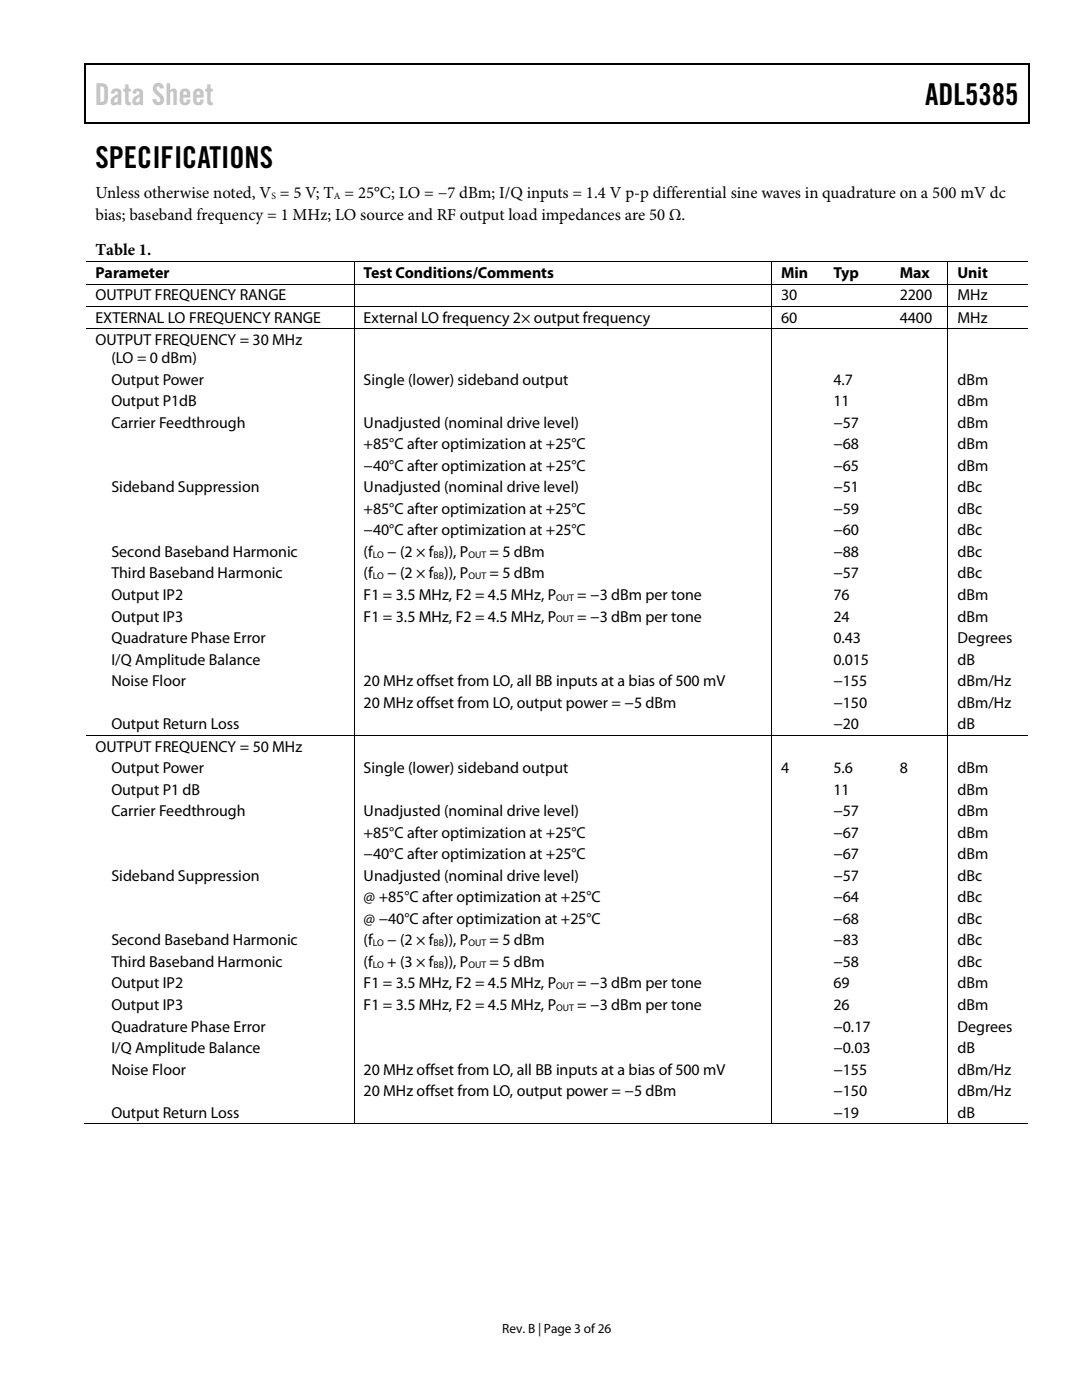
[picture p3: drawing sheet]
<svg xmlns="http://www.w3.org/2000/svg" width="216mm" height="279mm" viewBox="0 0 216 279" stroke-linecap="round" stroke-linejoin="round" font-family="sans-serif">
<defs><g id="words">
<text font-size="6" fill="#c1c1c1" x="18.9" y="20.9">Data Sheet</text>
<g font-size="6">
<text x="184.6" y="20.9">ADL5385</text>
<text x="19" y="33.6">SPECIFICATIONS</text>
</g>
<g font-size="3.3">
<text x="19" y="39.5">Unless otherwise noted, V = 5 V; T = 25°C; LO = −7 dBm; I/Q inputs = 1.4 V p-p differential sine waves in quadrature on a 500 mV dc</text>
<text x="19" y="43.8">bias; baseband frequency = 1 MHz; LO source and RF output load impedances are 50 Ω.</text>
<text x="19" y="50.9">Table 1.</text>
</g>
<g font-size="3.2">
<text x="19" y="55.5">Parameter</text>
<text x="19" y="59.9">OUTPUT FREQUENCY RANGE</text>
<text x="72.6" y="55.5">Test Conditions/Comments</text>
<text x="155.9" y="55.5">Min</text>
<text x="155.9" y="59.9">30</text>
<text x="166.3" y="55.5">Typ</text>
<text x="179.5" y="55.5">Max</text>
<text x="179.5" y="59.9">2200</text>
<text x="191" y="55.5">Unit</text>
<text x="191.1" y="59.9">MHz</text>
<text x="19" y="64.4">EXTERNAL LO FREQUENCY RANGE</text>
<text x="72.6" y="64.4">External LO frequency 2× output frequency</text>
<text x="155.9" y="64.4">60</text>
<text x="179.5" y="64.4">4400</text>
<text x="191" y="64.4">MHz</text>
<text x="19" y="68.9">OUTPUT FREQUENCY = 30 MHz</text>
<text x="22.2" y="72.5">(LO = 0 dBm)</text>
<text x="22.2" y="76.8">Output Power</text>
<text x="72.6" y="76.8">Single (lower) sideband output</text>
<text x="166.3" y="76.8">4.7</text>
<text x="191.1" y="76.8">dBm</text>
<text x="22.2" y="81.1">Output P1dB</text>
<text x="166.3" y="81.1">11</text>
<text x="191.1" y="81.1">dBm</text>
<text x="22.2" y="85.4">Carrier Feedthrough</text>
<text x="72.6" y="89.7">+85°C after optimization at +25°C</text>
<text x="72.6" y="85.4">Unadjusted (nominal drive level)</text>
<text x="166.3" y="89.7">−68</text>
<text x="166.3" y="85.4">−57</text>
<text x="191.1" y="89.7">dBm</text>
<text x="191.1" y="85.4">dBm</text>
<text x="72.6" y="94">−40°C after optimization at +25°C</text>
<text x="166.3" y="94">−65</text>
<text x="191.1" y="94">dBm</text>
<text x="22.2" y="98.3">Sideband Suppression</text>
<text x="72.6" y="98.3">Unadjusted (nominal drive level)</text>
<text x="166.3" y="98.3">−51</text>
<text x="191.1" y="98.3">dBc</text>
<text x="72.6" y="102.6">+85°C after optimization at +25°C</text>
<text x="72.6" y="106.8">−40°C after optimization at +25°C</text>
<text x="166.3" y="102.6">−59</text>
<text x="166.3" y="106.8">−60</text>
<text x="191.1" y="106.8">dBc</text>
<text x="191.1" y="102.6">dBc</text>
<text x="22.2" y="111.2">Second Baseband Harmonic</text>
<text x="72.6" y="111.2">(f</text>
<text x="77.3" y="111.2">− (2 × f )), P</text>
<text x="97.7" y="111.2">= 5 dBm</text>
<text x="166.3" y="111.2">−88</text>
<text x="191.1" y="111.2">dBc</text>
<text x="22.2" y="115.4">Third Baseband Harmonic</text>
<text x="22.2" y="119.8">Output IP2</text>
<text x="72.6" y="115.4">(f</text>
<text x="72.6" y="119.8">F1 = 3.5 MHz, F2 = 4.5 MHz, P</text>
<text x="77.3" y="115.4">− (2 × f )), P</text>
<text x="97.7" y="115.4">= 5 dBm</text>
<text x="115.2" y="119.8">= −3 dBm per tone</text>
<text x="166.3" y="115.4">−57</text>
<text x="166.3" y="119.8">76</text>
<text x="191.1" y="115.4">dBc</text>
<text x="191.1" y="119.8">dBm</text>
<text x="22.2" y="124">Output IP3</text>
<text x="72.6" y="124">F1 = 3.5 MHz, F2 = 4.5 MHz, P</text>
<text x="115.2" y="124">= −3 dBm per tone</text>
<text x="166.3" y="124">24</text>
<text x="191.1" y="124">dBm</text>
<text x="22.2" y="128.4">Quadrature Phase Error</text>
<text x="166.3" y="128.4">0.43</text>
<text x="191.1" y="128.4">Degrees</text>
<text x="22.2" y="132.6">I/Q Amplitude Balance</text>
<text x="22.2" y="136.9">Noise Floor</text>
<text x="72.6" y="136.9">20 MHz offset from LO, all BB inputs at a bias of 500 mV</text>
<text x="166.3" y="136.9">−155</text>
<text x="166.3" y="132.6">0.015</text>
<text x="191" y="132.6">dB</text>
<text x="191" y="136.9">dBm/Hz</text>
<text x="72.6" y="141.2">20 MHz offset from LO, output power = −5 dBm</text>
<text x="166.3" y="141.2">−150</text>
<text x="191" y="141.2">dBm/Hz</text>
<text x="19" y="150">OUTPUT FREQUENCY = 50 MHz</text>
<text x="22.2" y="145.5">Output Return Loss</text>
<text x="166.3" y="145.5">−20</text>
<text x="191.1" y="145.5">dB</text>
<text x="22.2" y="154.3">Output Power</text>
<text x="72.6" y="154.3">Single (lower) sideband output</text>
<text x="155.9" y="154.3">4</text>
<text x="166.3" y="154.3">5.6</text>
<text x="179.5" y="154.3">8</text>
<text x="191.1" y="154.3">dBm</text>
<text x="22.2" y="158.6">Output P1 dB</text>
<text x="166.3" y="158.6">11</text>
<text x="191.1" y="158.6">dBm</text>
<text x="22.2" y="162.9">Carrier Feedthrough</text>
<text x="72.6" y="167.2">+85°C after optimization at +25°C</text>
<text x="72.6" y="162.9">Unadjusted (nominal drive level)</text>
<text x="166.3" y="167.2">−67</text>
<text x="166.3" y="162.9">−57</text>
<text x="191.1" y="167.2">dBm</text>
<text x="191.1" y="162.9">dBm</text>
<text x="72.6" y="171.5">−40°C after optimization at +25°C</text>
<text x="166.3" y="171.5">−67</text>
<text x="191.1" y="171.5">dBm</text>
<text x="22.2" y="175.8">Sideband Suppression</text>
<text x="72.6" y="175.8">Unadjusted (nominal drive level)</text>
<text x="166.3" y="175.8">−57</text>
<text x="191.1" y="175.8">dBc</text>
<text x="72.6" y="180.1">@ +85°C after optimization at +25°C</text>
<text x="72.6" y="184.4">@ −40°C after optimization at +25°C</text>
<text x="166.3" y="184.4">−68</text>
<text x="166.3" y="180.1">−64</text>
<text x="191" y="184.4">dBc</text>
<text x="191.1" y="180.1">dBc</text>
<text x="22.2" y="188.7">Second Baseband Harmonic</text>
<text x="72.6" y="188.7">(f</text>
<text x="77.3" y="188.7">− (2 × f )), P</text>
<text x="97.7" y="188.7">= 5 dBm</text>
<text x="166.3" y="188.7">−83</text>
<text x="191.1" y="188.7">dBc</text>
<text x="22.2" y="193">Third Baseband Harmonic</text>
<text x="22.2" y="197.3">Output IP2</text>
<text x="72.6" y="193">(f</text>
<text x="72.6" y="197.3">F1 = 3.5 MHz, F2 = 4.5 MHz, P</text>
<text x="77.3" y="193">+ (3 × f )), P</text>
<text x="97.7" y="193">= 5 dBm</text>
<text x="115.2" y="197.3">= −3 dBm per tone</text>
<text x="166.3" y="197.3">69</text>
<text x="166.3" y="193">−58</text>
<text x="191.1" y="193">dBc</text>
<text x="191.1" y="197.3">dBm</text>
<text x="22.2" y="201.5">Output IP3</text>
<text x="72.6" y="201.5">F1 = 3.5 MHz, F2 = 4.5 MHz, P</text>
<text x="115.2" y="201.5">= −3 dBm per tone</text>
<text x="166.3" y="201.5">26</text>
<text x="191.1" y="201.5">dBm</text>
<text x="22.2" y="205.9">Quadrature Phase Error</text>
<text x="166.3" y="205.9">−0.17</text>
<text x="191.1" y="205.9">Degrees</text>
<text x="22.2" y="210.1">I/Q Amplitude Balance</text>
<text x="22.2" y="214.5">Noise Floor</text>
<text x="72.6" y="214.5">20 MHz offset from LO, all BB inputs at a bias of 500 mV</text>
<text x="166.3" y="210.1">−0.03</text>
<text x="166.3" y="214.5">−155</text>
<text x="191.1" y="214.5">dBm/Hz</text>
<text x="191.1" y="210.1">dB</text>
<text x="72.6" y="218.7">20 MHz offset from LO, output power = −5 dBm</text>
<text x="166.3" y="218.7">−150</text>
<text x="191.1" y="218.7">dBm/Hz</text>
<text x="22.2" y="223.1">Output Return Loss</text>
<text x="166.3" y="223.1">−19</text>
<text x="191.1" y="223.1">dB</text>
</g>
<text font-size="2.7" x="100.2" y="266">Rev. B | Page 3 of26</text>
<g font-size="1.9">
<text x="54.1" y="39.7">S</text>
<text x="66.6" y="39.7">A</text>
<text x="74.4" y="111.3">LO</text>
<text x="86.5" y="111.3">BB</text>
<text x="93.5" y="111.3">OUT</text>
<text x="74.4" y="115.6">LO</text>
<text x="86.5" y="115.6">BB</text>
<text x="93.5" y="115.6">OUT</text>
<text x="111" y="119.9">OUT</text>
<text x="111" y="124.2">OUT</text>
<text x="74.4" y="188.8">LO</text>
<text x="86.5" y="188.8">BB</text>
<text x="93.5" y="188.8">OUT</text>
<text x="74.4" y="193.1">LO</text>
<text x="86.5" y="193.1">BB</text>
<text x="93.5" y="193.1">OUT</text>
<text x="111" y="197.4">OUT</text>
<text x="111" y="201.7">OUT</text>
</g>
</g></defs>
<g fill="#000">
<path d="M16.9 12.7h.2v1h-.2zM16.9 12.7h.2v.3h-.2zM82.5 12.7h.3v.3h-.3zM205.1 12.7h.3v1h-.3zM205.1 12.7h.3v.3h-.3zM16.9 24.4h.2v.2h-.2zM82.3 24.4h.2v.2h-.2zM205.1 24.4h.3v.2h-.3zM70.6 52.1h.1v.2h-.1zM70.6 56.6h.1v.2h-.1zM153.9 52.1h.2v.2h-.2zM153.9 56.6h.2v.2h-.2z"/>
<path d="M164.4 52.1h.2v.2h-.2zM164.4 56.6h.2v.2h-.2zM177.6 52.1h.2v.2h-.2zM177.6 56.6h.2v.2h-.2zM189.1 52.1h.1v.2h-.1zM189.1 56.6h.1v.2h-.1zM70.6 61.1h.1v.2h-.1zM70.6 65.6h.1v.1h-.1zM153.9 61.1h.2v.2h-.2zM153.9 65.6h.2v.1h-.2zM164.4 61.1h.2v.2h-.2zM164.4 65.6h.2v.1h-.2z"/>
<path d="M177.6 61.1h.2v.2h-.2zM177.6 65.6h.2v.1h-.2zM189.1 61.1h.1v.2h-.1zM189.1 65.6h.1v.1h-.1zM70.6 146.7h.1v.2h-.1zM153.9 146.7h.2v.2h-.2zM164.4 146.7h.2v.2h-.2zM177.6 146.7h.2v.2h-.2zM189.1 146.7h.1v.2h-.1zM70.6 224.2h.1v.2h-.1zM153.9 224.2h.2v.2h-.2zM164.1 224.2h.2v.2h-.2z"/>
<path d="M177.4 224.2h.1v.2h-.1zM189.1 224.2h.1v.2h-.1z"/>
</g>
<path d="M17 13.7v10.7M17.1 12.8h65.4M82.8 12.8h122.3M205.2 13.7v10.7M17.1 24.5h188" fill="none" stroke="#000" stroke-width=".25"/>
<g fill="none" stroke="#000" stroke-width=".2">
<path d="M17.1 52.2h53.5M17.1 56.7h53.5M70.7 52.3v4.3M70.7 56.8v4.3M70.7 52.2h83.2M70.7 56.7h83.2M154 52.3v4.3M154 56.8v4.3M154.1 52.2h10.3M154.1 56.7h10.3M164.5 52.2h13.1M164.5 56.7h13.1"/>
<path d="M177.8 52.2h11.3M177.8 56.7h11.3M189.1 52.3v4.3M189.1 56.8v4.3M189.2 52.2h15.9M189.2 56.7h15.9M17.1 61.2h53.5M17.1 65.7h53.5M70.7 61.3v4.3M70.7 65.7v81M70.7 61.2h83.2M70.7 65.7h83.2"/>
<path d="M154 61.3v4.3M154 65.7v81M154.1 61.2h10.3M154.1 65.7h10.3M164.5 61.2h13.1M164.5 65.7h13.1M177.8 61.2h11.3M177.8 65.7h11.3M189.1 61.3v4.3M189.1 65.7v81M189.2 61.2h15.9M189.2 65.7h15.9"/>
<path d="M17.1 146.8h53.5M70.7 146.9v77.3M70.7 146.8h83.2M154 146.9v77.3M154.1 146.8h10.3M164.5 146.8h13.1M177.8 146.8h11.3M189.1 146.9v77.3M189.2 146.8h15.9M16.9 224.3h53.7M70.7 224.3h83.2M154.1 224.3h35"/>
<path d="M189.2 224.3h15.9"/>
</g>
<use href="#words"/>
</svg>
